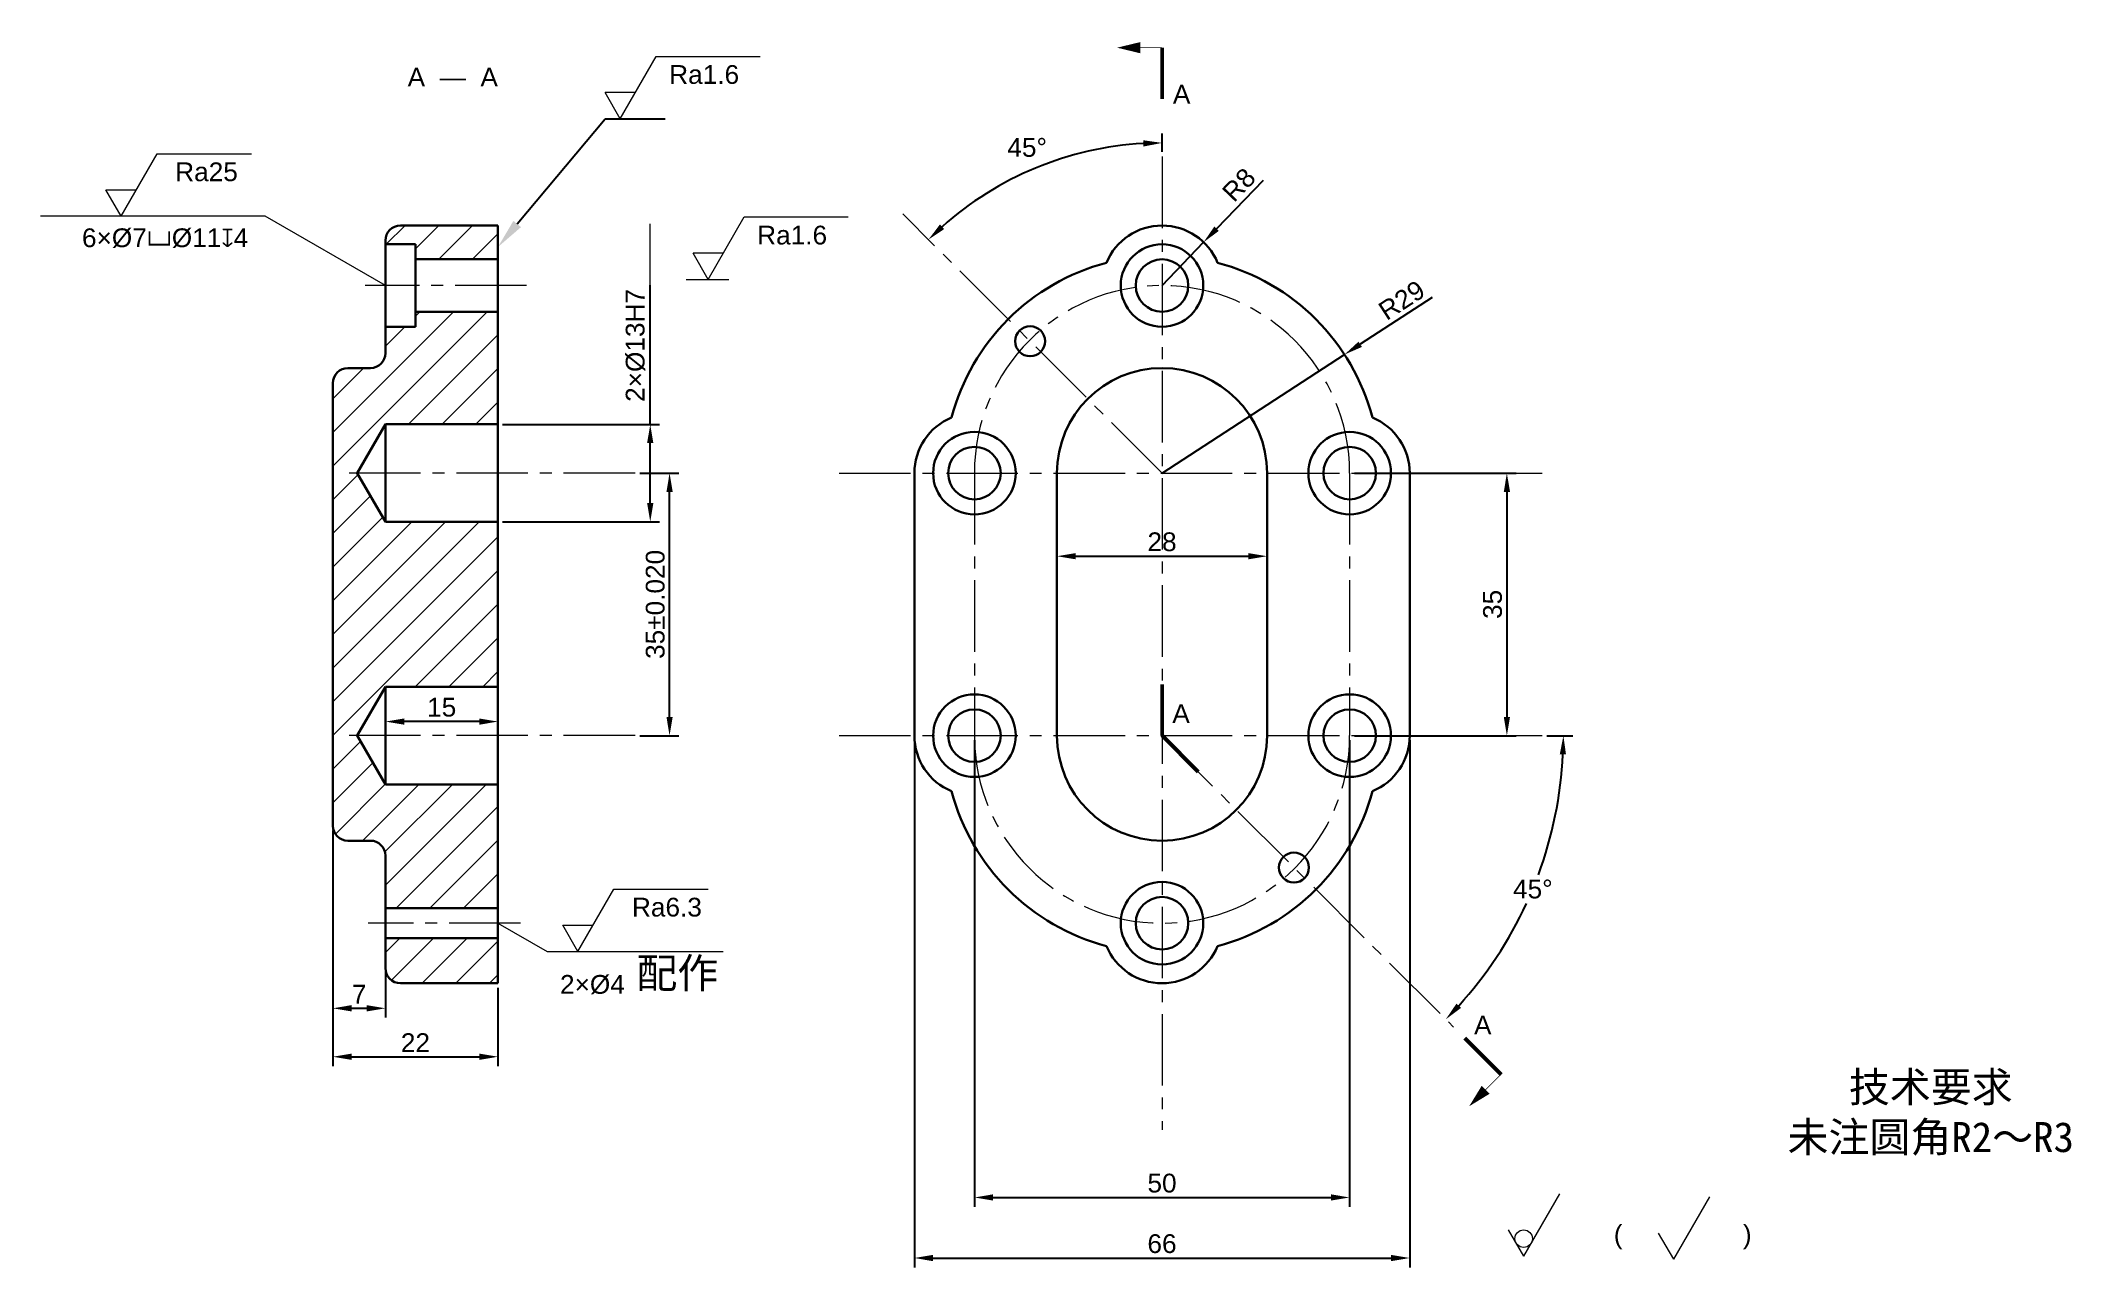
# Model space of a CAD drawing. Header units: millimetres. Extents: x 2786 to 3057, y 1915 to 2079.
import ezdxf
from ezdxf import colors
from ezdxf.entities.mleader import LeaderData, LeaderLine
from ezdxf.math import Vec2, Vec3

# ---------------------------------------------------------------- set-up
doc = ezdxf.new("R2010")
doc.units = ezdxf.units.MM
doc.header["$LTSCALE"] = 0.5
doc.linetypes.add('CENTER2', pattern=[28.575, 19.05, -3.175, 3.175, -3.175])
for name, color, linetype, lineweight in [('中心线', 7, 'CENTER2', 15), ('剖面线', 7, 'Continuous', 15), ('尺寸线', 7, 'Continuous', 15), ('粗粗实线', 7, 'Continuous', 50), ('细实线', 7, 'Continuous', 15), ('轮廓线', 7, 'Continuous', 30)]:
    doc.layers.add(name, color=color, linetype=linetype, lineweight=lineweight)
doc.styles.get("Standard").update_dxf_attribs({"font": 'arial.ttf'})
doc.dimstyles.new('Annotative', dxfattribs={"dimscale": 0, "dimtxt": 2.5, "dimasz": 2.5, "dimexe": 1.25, "dimexo": 0.625, "dimtad": 1, "dimtxsty": 'Standard', "dimcen": 2.5, "dimadec": 0, "dimazin": 0, "dimtfac": 1, "dimtmove": 0, "dimatfit": 3, "dimfxl": 1, "dimarcsym": 0})
doc.dimstyles.new('ISO-25', dxfattribs={"dimtxt": 2.5, "dimasz": 2.5, "dimexe": 1.25, "dimexo": 0.625, "dimtad": 1, "dimtxsty": 'Standard', "dimcen": 2.5, "dimadec": 0, "dimazin": 0, "dimtfac": 1, "dimtmove": 0, "dimatfit": 3, "dimfxl": 1, "dimarcsym": 0})

msp = doc.modelspace()

# ---------------------------------------------------------------- texts
at = {"layer": '尺寸线'}
for s, insert, char_height, attachment_point in [('Ra1.6', (2869.814, 2073.082), 2.5, 7), ('Ra25', (2803.989, 2062.647), 2.5, 1), ('6×%%C7{\\Fgdt|c0;v}%%C11{\\Fgdt|c0;x}4', (2813.723, 2053.852), 2.5, 3), ('Ra1.6', (2881.536, 2051.674), 2.5, 7), ('Ra6.3', (2864.853, 1964.624), 2.5, 1), ('{\\fSimSun|b0|i0|c134|p2;配作}', (2865.445, 1956.588), 4, 1), ('2×%%C4', (2855.262, 1954.326), 2.5, 1)]:
    msp.add_mtext(s, dxfattribs=dict(at, insert=insert, char_height=char_height, attachment_point=attachment_point))
at = {"layer": '尺寸线', "attachment_point": 1}
for s, width, insert, char_height in [('\\pxqc;{\\fSimSun|b0|i0|c134|p2;技术要求}\\P{\\fSimSun|b0|i0|c134|p2;未注圆角R2～R3}', 42.3532, (3016.733, 1941.394), 4), ('\\pxi-3,l4,t4;(^I          )', 28.07988, (2993.176, 1921.015), 2.5)]:
    msp.add_mtext_dynamic_manual_height_columns(s, width=width, gutter_width=12.5, heights=[0], dxfattribs=dict(at, insert=insert, char_height=char_height))
at = {"layer": '粗粗实线', "char_height": 2.5}
for s, width, insert, attachment_point in [('A  —  A', 16.84024, (2846.993, 2075.27), 3), ('A', 3.48404, (2936.932, 2072.99), 1), ('A', 3.48404, (2936.85, 1990.42), 1), ('A', 3.48404, (2977.055, 1948.898), 1)]:
    msp.add_mtext_dynamic_manual_height_columns(s, width=width, gutter_width=12.5, heights=[0], dxfattribs=dict(at, insert=insert, attachment_point=attachment_point))

# ---------------------------------------------------------------- blocks, each defined once
blk = doc.blocks.new('*D1')
at = {"layer": 'Defpoints', "color": 0, "transparency": 16777216}
for p in [(2910.48, 1986.23), (2960.48, 1986.23), (2960.48, 1924.67)]:
    blk.add_point(p, dxfattribs=at)
at = {"layer": '尺寸线', "color": 0, "lineweight": -2, "transparency": 16777216}
for p, q in [((2910.48, 1985.61), (2910.48, 1923.42)), ((2960.48, 1985.61), (2960.48, 1923.42)), ((2912.98, 1924.67), (2957.98, 1924.67))]:
    blk.add_line(p, q, dxfattribs=at)
at = {"layer": '尺寸线', "color": 0, "transparency": 16777216}
for points in [[(2912.98, 1925.09), (2912.98, 1924.26), (2910.48, 1924.67)], [(2957.98, 1925.09), (2957.98, 1924.26), (2960.48, 1924.67)]]:
    blk.add_solid(points, dxfattribs=at)
at = {"layer": '尺寸线', "color": 0, "transparency": 16777216, "insert": (2935.48, 1926.57), "char_height": 2.5, "attachment_point": 5}
blk.add_mtext('50', dxfattribs=at)
blk = doc.blocks.new('*D2')
at = {"layer": 'Defpoints', "color": 0, "transparency": 16777216}
for p in [(2902.48, 1986.23), (2968.48, 1986.23), (2968.48, 1916.6)]:
    blk.add_point(p, dxfattribs=at)
at = {"layer": '尺寸线', "color": 0, "lineweight": -2, "transparency": 16777216}
for p, q in [((2902.48, 1985.61), (2902.48, 1915.35)), ((2968.48, 1985.61), (2968.48, 1915.35)), ((2904.98, 1916.6), (2965.98, 1916.6))]:
    blk.add_line(p, q, dxfattribs=at)
at = {"layer": '尺寸线', "color": 0, "transparency": 16777216}
for points in [[(2904.98, 1917.02), (2904.98, 1916.18), (2902.48, 1916.6)], [(2965.98, 1917.02), (2965.98, 1916.18), (2968.48, 1916.6)]]:
    blk.add_solid(points, dxfattribs=at)
at = {"layer": '尺寸线', "color": 0, "transparency": 16777216, "insert": (2935.48, 1918.5), "char_height": 2.5, "attachment_point": 5}
blk.add_mtext('66', dxfattribs=at)
blk = doc.blocks.new('*D3')
at = {"layer": 'Defpoints', "color": 0, "transparency": 16777216}
for p in [(2892.45, 1986.23), (2935.48, 1986.23), (2986.12, 1986.23), (2981.79, 1959.5), (2974.34, 1947.38)]:
    blk.add_point(p, dxfattribs=at)
at = {"layer": '尺寸线', "color": 0, "lineweight": -2, "transparency": 16777216}
blk.add_line((2986.75, 1986.23), (2990.21, 1986.23), dxfattribs=at)
for start, end in [(339.6826, 357.3211), (317.6789, 335.2824)]:
    blk.add_arc((2935.48, 1986.23), 53.47, start, end, dxfattribs=at)
at = {"layer": '尺寸线', "color": 0, "transparency": 16777216}
for points in [[(2988.48, 1983.74), (2989.31, 1983.72), (2988.96, 1986.23)], [(2975.32, 1949.94), (2974.72, 1950.52), (2973.29, 1948.42)]]:
    blk.add_solid(points, dxfattribs=at)
at = {"layer": '尺寸线', "color": 0, "transparency": 16777216, "insert": (2984.89, 1965.77), "char_height": 2.5, "attachment_point": 5}
blk.add_mtext('45°', dxfattribs=at)
blk = doc.blocks.new('*D4')
at = {"layer": 'Defpoints', "color": 0, "transparency": 16777216}
for p in [(2960.48, 2021.23), (2960.48, 1986.23), (2981.43, 1986.23)]:
    blk.add_point(p, dxfattribs=at)
at = {"layer": '尺寸线', "color": 0, "lineweight": -2, "transparency": 16777216}
for p, q in [((2961.11, 2021.23), (2982.68, 2021.23)), ((2981.43, 2018.73), (2981.43, 1988.73)), ((2961.11, 1986.23), (2982.68, 1986.23))]:
    blk.add_line(p, q, dxfattribs=at)
at = {"layer": '尺寸线', "color": 0, "transparency": 16777216}
for points in [[(2981.02, 2018.73), (2981.85, 2018.73), (2981.43, 2021.23)], [(2981.02, 1988.73), (2981.85, 1988.73), (2981.43, 1986.23)]]:
    blk.add_solid(points, dxfattribs=at)
at = {"layer": '尺寸线', "color": 0, "transparency": 16777216, "insert": (2979.53, 2003.73), "char_height": 2.5, "attachment_point": 5, "rotation": 90}
blk.add_mtext('35', dxfattribs=at)
blk = doc.blocks.new('*D5')
at = {"layer": 'Defpoints', "color": 0, "transparency": 16777216}
for p in [(2949.48, 2010.15), (2921.48, 2003.73), (2949.48, 2003.73)]:
    blk.add_point(p, dxfattribs=at)
at = {"layer": '尺寸线', "color": 0, "lineweight": -2, "transparency": 16777216}
for p, q in [((2921.48, 2004.36), (2921.48, 2011.4)), ((2949.48, 2004.36), (2949.48, 2011.4)), ((2923.98, 2010.15), (2946.98, 2010.15))]:
    blk.add_line(p, q, dxfattribs=at)
at = {"layer": '尺寸线', "color": 0, "transparency": 16777216}
for points in [[(2923.98, 2010.57), (2923.98, 2009.74), (2921.48, 2010.15)], [(2946.98, 2010.57), (2946.98, 2009.74), (2949.48, 2010.15)]]:
    blk.add_solid(points, dxfattribs=at)
at = {"layer": '尺寸线', "color": 0, "transparency": 16777216, "insert": (2935.48, 2012.06), "char_height": 2.5, "attachment_point": 5}
blk.add_mtext('28', dxfattribs=at)
blk = doc.blocks.new('*D6')
at = {"layer": 'Defpoints', "color": 0, "transparency": 16777216}
for p in [(2959.8, 2037.04), (2935.48, 2021.23)]:
    blk.add_point(p, dxfattribs=at)
at = {"layer": '尺寸线', "color": 0, "lineweight": -2, "transparency": 16777216}
for p, q in [((2971.49, 2044.64), (2961.89, 2038.4)), ((2935.48, 2021.23), (2959.8, 2037.04))]:
    blk.add_line(p, q, dxfattribs=at)
at = {"layer": '尺寸线', "color": 0, "transparency": 16777216}
blk.add_solid([(2961.66, 2038.75), (2962.12, 2038.05), (2959.8, 2037.04)], dxfattribs=at)
at = {"layer": '尺寸线', "color": 0, "transparency": 16777216, "insert": (2967.42, 2044.27), "char_height": 2.5, "attachment_point": 5, "rotation": 33.0306}
blk.add_mtext('R29', dxfattribs=at)
blk = doc.blocks.new('*D7')
at = {"layer": 'Defpoints', "color": 0, "transparency": 16777216}
for p in [(2941.02, 2052.01), (2935.48, 2046.23)]:
    blk.add_point(p, dxfattribs=at)
at = {"layer": '尺寸线', "color": 0, "lineweight": -2, "transparency": 16777216}
for p, q in [((2948.94, 2060.25), (2942.75, 2053.81)), ((2935.48, 2046.23), (2941.02, 2052.01))]:
    blk.add_line(p, q, dxfattribs=at)
at = {"layer": '尺寸线', "color": 0, "transparency": 16777216}
blk.add_solid([(2942.45, 2054.1), (2943.05, 2053.52), (2941.02, 2052.01)], dxfattribs=at)
at = {"layer": '尺寸线', "color": 0, "transparency": 16777216, "insert": (2945.73, 2059.66), "char_height": 2.5, "attachment_point": 5, "rotation": 46.1841}
blk.add_mtext('R8', dxfattribs=at)
blk = doc.blocks.new('*D13')
at = {"layer": 'Defpoints', "color": 0, "transparency": 16777216}
for p in [(2924.09, 2063.75), (2935.48, 2063.42), (2900.94, 2055.78), (2935.48, 2021.23), (2935.48, 1933.67)]:
    blk.add_point(p, dxfattribs=at)
at = {"layer": '尺寸线', "color": 0, "lineweight": -2, "transparency": 16777216}
blk.add_line((2935.48, 2064.05), (2935.48, 2066.5), dxfattribs=at)
blk.add_arc((2935.48, 2021.23), 44.02, 93.2545, 131.7455, dxfattribs=at)
at = {"layer": '尺寸线', "color": 0, "transparency": 16777216}
for points in [[(2932.97, 2065.6), (2933, 2064.76), (2935.48, 2065.25)], [(2906.46, 2053.77), (2905.89, 2054.38), (2904.36, 2052.36)]]:
    blk.add_solid(points, dxfattribs=at)
at = {"layer": '尺寸线', "color": 0, "transparency": 16777216, "insert": (2917.51, 2064.63), "char_height": 2.5, "attachment_point": 5}
blk.add_mtext('45°', dxfattribs=at)
blk = doc.blocks.new('*D8')
at = {"layer": 'Defpoints', "color": 0, "transparency": 16777216}
for p in [(2865.27, 2021.23), (2869.86, 2021.23), (2865.27, 1986.23)]:
    blk.add_point(p, dxfattribs=at)
at = {"layer": '尺寸线', "color": 0, "lineweight": -2, "transparency": 16777216}
for p, q in [((2865.89, 2021.23), (2871.11, 2021.23)), ((2869.86, 1988.73), (2869.86, 2018.73)), ((2865.89, 1986.23), (2871.11, 1986.23))]:
    blk.add_line(p, q, dxfattribs=at)
at = {"layer": '尺寸线', "color": 0, "transparency": 16777216}
for points in [[(2869.45, 2018.73), (2870.28, 2018.73), (2869.86, 2021.23)], [(2869.45, 1988.73), (2870.28, 1988.73), (2869.86, 1986.23)]]:
    blk.add_solid(points, dxfattribs=at)
at = {"layer": '尺寸线', "color": 0, "transparency": 16777216, "insert": (2867.96, 2003.73), "char_height": 2.5, "attachment_point": 5, "rotation": 90}
blk.add_mtext('35%%P0.020', dxfattribs=at)
blk = doc.blocks.new('*D9')
at = {"layer": 'Defpoints', "color": 0, "transparency": 16777216}
for p in [(2847, 2027.73), (2867.29, 2027.73), (2847, 2014.73)]:
    blk.add_point(p, dxfattribs=at)
at = {"layer": '尺寸线', "color": 0, "lineweight": -2, "transparency": 16777216}
for p, q in [((2867.29, 2027.73), (2867.29, 2046.27)), ((2847.62, 2027.73), (2868.54, 2027.73)), ((2867.29, 2017.23), (2867.29, 2025.23)), ((2847.62, 2014.73), (2868.54, 2014.73))]:
    blk.add_line(p, q, dxfattribs=at)
at = {"layer": '尺寸线', "color": 0, "transparency": 16777216}
for points in [[(2866.87, 2025.23), (2867.7, 2025.23), (2867.29, 2027.73)], [(2866.87, 2017.23), (2867.7, 2017.23), (2867.29, 2014.73)]]:
    blk.add_solid(points, dxfattribs=at)
at = {"layer": '尺寸线', "color": 0, "transparency": 16777216, "insert": (2865.32, 2038.25), "char_height": 2.5, "attachment_point": 5, "rotation": 90}
blk.add_mtext('2×%%C13H7         ', dxfattribs=at)
blk = doc.blocks.new('*D10')
at = {"layer": 'Defpoints', "color": 0, "transparency": 16777216}
for p in [(2832, 1988.11), (2832, 1986.23), (2847, 1986.23)]:
    blk.add_point(p, dxfattribs=at)
at = {"layer": '尺寸线', "color": 0, "lineweight": -2, "transparency": 16777216}
for p, q in [((2832, 1986.86), (2832, 1989.36)), ((2847, 1986.86), (2847, 1989.36)), ((2844.5, 1988.11), (2834.5, 1988.11))]:
    blk.add_line(p, q, dxfattribs=at)
at = {"layer": '尺寸线', "color": 0, "transparency": 16777216}
for points in [[(2834.5, 1988.52), (2834.5, 1987.69), (2832, 1988.11)], [(2844.5, 1988.52), (2844.5, 1987.69), (2847, 1988.11)]]:
    blk.add_solid(points, dxfattribs=at)
at = {"layer": '尺寸线', "color": 0, "transparency": 16777216, "insert": (2839.5, 1990.01), "char_height": 2.5, "attachment_point": 5}
blk.add_mtext('15', dxfattribs=at)
blk = doc.blocks.new('*D11')
at = {"layer": 'Defpoints', "color": 0, "transparency": 16777216}
for p in [(2825, 1974.23), (2832, 1962.73), (2832, 1949.89)]:
    blk.add_point(p, dxfattribs=at)
at = {"layer": '细实线', "color": 0, "lineweight": -2, "transparency": 16777216}
for p, q in [((2825, 1973.61), (2825, 1948.64)), ((2832, 1962.11), (2832, 1948.64)), ((2827.5, 1949.89), (2829.5, 1949.89))]:
    blk.add_line(p, q, dxfattribs=at)
at = {"layer": '细实线', "color": 0, "transparency": 16777216}
for points in [[(2827.5, 1950.31), (2827.5, 1949.47), (2825, 1949.89)], [(2829.5, 1950.31), (2829.5, 1949.47), (2832, 1949.89)]]:
    blk.add_solid(points, dxfattribs=at)
at = {"layer": '细实线', "color": 0, "transparency": 16777216, "insert": (2828.5, 1951.77), "char_height": 2.5, "attachment_point": 5}
blk.add_mtext('7', dxfattribs=at)
blk = doc.blocks.new('*D12')
at = {"layer": 'Defpoints', "color": 0, "transparency": 16777216}
for p in [(2825, 1961.12), (2847, 1953.23), (2847, 1943.43)]:
    blk.add_point(p, dxfattribs=at)
at = {"layer": '细实线', "color": 0, "lineweight": -2, "transparency": 16777216}
for p, q in [((2825, 1960.5), (2825, 1942.18)), ((2847, 1952.61), (2847, 1942.18)), ((2827.5, 1943.43), (2844.5, 1943.43))]:
    blk.add_line(p, q, dxfattribs=at)
at = {"layer": '细实线', "color": 0, "transparency": 16777216}
for points in [[(2827.5, 1943.85), (2827.5, 1943.01), (2825, 1943.43)], [(2844.5, 1943.85), (2844.5, 1943.01), (2847, 1943.43)]]:
    blk.add_solid(points, dxfattribs=at)
at = {"layer": '细实线', "color": 0, "transparency": 16777216, "insert": (2836, 1945.31), "char_height": 2.5, "attachment_point": 5}
blk.add_mtext('22', dxfattribs=at)

# ---------------------------------------------------------------- dimensions: what is measured, and where the dimension line sits
at = {"layer": '尺寸线'}
for base, line1, line2, dimstyle, override, picture, middle in [((2924.089, 2063.752), ((2935.482, 2063.423), (2935.482, 1933.667)), ((2935.482, 2021.233), (2900.938, 2055.778)), 'Annotative', {"dimtad": 2, "dimtih": 1, "dimtoh": 0}, '*D13', (2917.509, 2064.625)), ((2981.792, 1959.496), ((2935.482, 1986.233), (2974.338, 1947.377)), ((2892.453, 1986.233), (2986.124, 1986.233)), 'ISO-25', {"dimtad": 0, "dimtih": 1}, '*D3', (2984.886, 1965.769))]:
    dim = msp.add_angular_dim_2l(base=base, line1=line1, line2=line2, dimstyle=dimstyle, override=override, dxfattribs=at)
    dim.commit()
    dim.dimension.update_dxf_attribs({"geometry": picture, "text_midpoint": middle})
for center, mpoint, picture, middle in [((2935.482, 2046.233), (2941.021, 2052.006), '*D7', (2947.106, 2058.347)), ((2935.482, 2021.233), (2959.795, 2037.041), '*D6', (2968.457, 2042.672))]:
    dim = msp.add_radius_dim(center=center, mpoint=mpoint, dimstyle='ISO-25', dxfattribs=at)
    dim.commit()
    dim.dimension.update_dxf_attribs({"geometry": picture, "text_midpoint": middle, "dimtype": 164})
for base, p1, p2, text, picture, middle in [((2867.287, 2027.733), (2846.995, 2014.733), (2846.995, 2027.733), '2×%%C<>H7         ', '*D9', (2865.316, 2038.252)), ((2869.862, 2021.233), (2865.268, 1986.233), (2865.268, 2021.233), '<>%%P0.020', '*D8', (2867.96, 2003.733))]:
    dim = msp.add_linear_dim(base=base, p1=p1, p2=p2, angle=90, text=text, dimstyle='ISO-25', dxfattribs=at)
    dim.commit()
    dim.dimension.update_dxf_attribs({"geometry": picture, "text_midpoint": middle})
for base, p1, p2, angle, picture, middle in [((2981.434, 1986.233), (2960.482, 2021.233), (2960.482, 1986.233), 90, '*D4', (2979.531, 2003.733)), ((2831.995, 1988.106), (2846.995, 1986.233), (2831.995, 1986.233), 180, '*D10', (2839.495, 1990.007))]:
    dim = msp.add_linear_dim(base=base, p1=p1, p2=p2, angle=angle, dimstyle='ISO-25', dxfattribs=at)
    dim.commit()
    dim.dimension.update_dxf_attribs({"geometry": picture, "text_midpoint": middle})
for base, p1, p2, picture, middle in [((2949.482, 2010.154), (2921.482, 2003.733), (2949.482, 2003.733), '*D5', (2935.482, 2012.055)), ((2968.482, 1916.599), (2902.482, 1986.233), (2968.482, 1986.233), '*D2', (2935.482, 1918.501)), ((2960.482, 1924.672), (2910.482, 1986.233), (2960.482, 1986.233), '*D1', (2935.482, 1926.574))]:
    dim = msp.add_linear_dim(base=base, p1=p1, p2=p2, dimstyle='ISO-25', dxfattribs=at)
    dim.commit()
    dim.dimension.update_dxf_attribs({"geometry": picture, "text_midpoint": middle})
at = {"layer": '细实线'}
for base, p1, p2, picture, middle in [((2831.995, 1949.891), (2824.995, 1974.233), (2831.995, 1962.733), '*D11', (2828.495, 1951.766)), ((2846.995, 1943.431), (2824.995, 1961.124), (2846.995, 1953.233), '*D12', (2835.995, 1945.311))]:
    dim = msp.add_linear_dim(base=base, p1=p1, p2=p2, dimstyle='ISO-25', dxfattribs=at)
    dim.commit()
    dim.dimension.update_dxf_attribs({"geometry": picture, "text_midpoint": middle})

# ---------------------------------------------------------------- hatches: boundary and pattern name
at = {"layer": '剖面线'}
h = msp.add_hatch(dxfattribs=at)
h.set_pattern_fill('ANSI31', color=256)
h.set_pattern_definition([(45, (12.5718, 0), (-2.245064, 2.245064), [])])
h.paths.add_polyline_path([(2833.995, 2054.233, 0.4142136), (2831.995, 2052.233), (2831.995, 2051.733), (2835.995, 2051.733), (2835.995, 2049.733), (2846.995, 2049.733), (2846.995, 2054.233)])
h.paths.add_polyline_path([(2846.995, 2027.733), (2846.995, 2042.733), (2835.995, 2042.733), (2835.995, 2040.733), (2831.995, 2040.733), (2831.995, 2037.233, -0.4142136), (2829.995, 2035.233), (2826.995, 2035.233, 0.4142136), (2824.995, 2033.233), (2824.995, 1974.233, 0.4142136), (2826.995, 1972.233), (2829.995, 1972.233, -0.4142136), (2831.995, 1970.233), (2831.995, 1963.233), (2846.995, 1963.233), (2846.995, 1979.733), (2831.995, 1979.733), (2828.242, 1986.233), (2831.995, 1992.733), (2846.995, 1992.733), (2846.995, 2014.733), (2831.995, 2014.733), (2828.242, 2021.233), (2831.995, 2027.733)])
h.paths.add_polyline_path([(2831.995, 1959.233), (2831.995, 1955.233, 0.4142136), (2833.995, 1953.233), (2846.995, 1953.233), (2846.995, 1959.233)])

# ---------------------------------------------------------------- linework, layer by layer
at = {"layer": '中心线'}
for p, q in [((2935.482, 2063.423), (2935.482, 1933.667)), ((2935.482, 2021.233), (2900.938, 2055.778)), ((2850.816, 2046.233), (2829.28, 2046.233)), ((2865.268, 2021.233), (2826.642, 2021.233)), ((2892.453, 2021.233), (2986.124, 2021.233)), ((2910.482, 2021.233), (2910.482, 1986.233)), ((2960.482, 2021.233), (2960.482, 1986.233)), ((2865.268, 1986.233), (2826.642, 1986.233)), ((2892.453, 1986.233), (2986.124, 1986.233)), ((2935.482, 1986.233), (2974.338, 1947.377)), ((2850.011, 1961.233), (2829.682, 1961.233))]:
    msp.add_line(p, q, dxfattribs=at)
for centre, start, end in [((2935.482, 2021.233), 0, 180), ((2935.482, 1986.233), 180, 0)]:
    msp.add_arc(centre, 25, start, end, dxfattribs=at)
at = {"layer": '尺寸线'}
for p, q in [((2865.311, 2071.956), (2861.27, 2071.956)), ((2863.29, 2068.456), (2861.27, 2071.956)), ((2796.785, 2055.479), (2801.59, 2063.802)), ((2801.59, 2063.802), (2814.157, 2063.802)), ((2796.785, 2055.479), (2794.764, 2058.979)), ((2794.764, 2058.979), (2798.806, 2058.979)), ((2815.98, 2055.479), (2786.057, 2055.479)), ((2831.995, 2046.233), (2815.98, 2055.479)), ((2867.287, 2046.27), (2867.287, 2054.448)), ((2877.033, 2050.549), (2872.992, 2050.549)), ((2875.013, 2047.049), (2872.992, 2050.549)), ((2857.649, 1957.456), (2862.454, 1965.779)), ((2862.454, 1965.779), (2875.021, 1965.779)), ((2857.649, 1957.456), (2855.628, 1960.956)), ((2855.628, 1960.956), (2859.669, 1960.956)), ((2983.674, 1916.839), (2988.479, 1925.161)), ((3003.666, 1916.432), (3008.471, 1924.754)), ((2983.674, 1916.839), (2981.653, 1920.339)), ((3003.666, 1916.432), (3001.645, 1919.932))]:
    msp.add_line(p, q, dxfattribs=at)
msp.add_circle((2983.674, 1919.172), 1.167, dxfattribs=at)
at = {"layer": '粗粗实线'}
for p, q in [((2935.482, 2071.121), (2935.482, 2077.942)), ((2935.482, 1986.233), (2935.482, 1993.055)), ((2935.482, 1986.233), (2940.306, 1981.41)), ((2975.824, 1945.891), (2980.648, 1941.068))]:
    msp.add_line(p, q, dxfattribs=at)
at = {"layer": '细实线'}
for p, q in [((2863.29, 2068.456), (2868.095, 2076.779)), ((2868.095, 2076.779), (2881.942, 2076.779)), ((2875.013, 2047.049), (2879.818, 2055.371)), ((2879.818, 2055.371), (2893.665, 2055.371)), ((2872.096, 2047.049), (2877.744, 2047.049)), ((2846.995, 1961.233), (2853.537, 1957.456)), ((2853.537, 1957.456), (2877.002, 1957.456))]:
    msp.add_line(p, q, dxfattribs=at)
for points in [[(2932.605, 2077.942, 1.5, 0, 0), (2929.493, 2077.942, 1.887, 1.887, 0)], [(2935.482, 2077.942, 0.1, 0.1, 0), (2932.605, 2077.942, 1.887, 1.887, 0)], [(2980.648, 1941.068, 0.1, 0.1, 0), (2978.613, 1939.033, 1.887, 1.887, 0)], [(2978.613, 1939.033, 1.5, 0, 0), (2976.413, 1936.833, 1.887, 1.887, 0)]]:
    msp.add_lwpolyline(points, format="xyseb", dxfattribs=at)
at = {"layer": '轮廓线'}
for p, q in [((2833.995, 2054.233), (2846.995, 2054.233)), ((2846.995, 2054.233), (2846.995, 1953.233)), ((2831.995, 2037.233), (2831.995, 2052.233)), ((2831.995, 2051.733), (2835.995, 2051.733)), ((2835.995, 2051.733), (2835.995, 2046.233)), ((2846.995, 2049.733), (2835.995, 2049.733)), ((2835.995, 2040.733), (2835.995, 2046.233)), ((2831.995, 2040.733), (2835.995, 2040.733)), ((2846.995, 2042.733), (2835.995, 2042.733)), ((2829.995, 2035.233), (2826.995, 2035.233)), ((2824.995, 1974.233), (2824.995, 2033.233)), ((2831.995, 2027.733), (2828.242, 2021.233)), ((2846.995, 2027.733), (2831.995, 2027.733)), ((2831.995, 2027.733), (2831.995, 2021.233)), ((2831.995, 2014.733), (2828.242, 2021.233)), ((2831.995, 2014.733), (2831.995, 2021.233)), ((2902.482, 2021.233), (2902.482, 2003.733)), ((2921.482, 2021.233), (2921.482, 1986.233)), ((2949.482, 2021.233), (2949.482, 1986.233)), ((2968.482, 2021.233), (2968.482, 2003.733)), ((2846.995, 2014.733), (2831.995, 2014.733)), ((2902.482, 1986.233), (2902.482, 2003.733)), ((2968.482, 1986.233), (2968.482, 2003.733)), ((2831.995, 1992.733), (2828.242, 1986.233)), ((2846.995, 1992.733), (2831.995, 1992.733)), ((2831.995, 1992.733), (2831.995, 1986.233)), ((2831.995, 1979.733), (2828.242, 1986.233)), ((2831.995, 1979.733), (2831.995, 1986.233)), ((2846.995, 1979.733), (2831.995, 1979.733)), ((2829.995, 1972.233), (2826.995, 1972.233)), ((2831.995, 1970.233), (2831.995, 1955.233)), ((2846.995, 1963.233), (2831.995, 1963.233)), ((2846.995, 1959.233), (2831.995, 1959.233)), ((2833.995, 1953.233), (2846.995, 1953.233))]:
    msp.add_line(p, q, dxfattribs=at)
for centre, radius in [((2935.482, 2046.233), 5.5), ((2935.482, 2046.233), 3.5), ((2917.905, 2038.81), 2), ((2910.482, 2021.233), 5.5), ((2910.482, 2021.233), 3.5), ((2960.482, 2021.233), 5.5), ((2960.482, 2021.233), 3.5), ((2910.482, 1986.233), 5.5), ((2960.482, 1986.233), 5.5), ((2910.482, 1986.233), 3.5), ((2960.482, 1986.233), 3.5), ((2953.059, 1968.656), 2), ((2935.482, 1961.233), 5.5), ((2935.482, 1961.233), 3.5)]:
    msp.add_circle(centre, radius, dxfattribs=at)
for centre, radius, start, end in [((2833.995, 2052.233), 2, 90, 180), ((2935.482, 2046.233), 8, 22.33368, 157.66632), ((2935.482, 2021.233), 29, 104.78358, 165.21642), ((2935.482, 2021.233), 29, 14.78358, 75.21642), ((2826.995, 2033.233), 2, 90, 180), ((2829.995, 2037.233), 2, 270, 0), ((2935.482, 2021.233), 14, 0, 180), ((2910.482, 2021.233), 8, 112.33368, 180), ((2960.482, 2021.233), 8, 0, 67.66632), ((2910.482, 1986.233), 8, 180, 247.66632), ((2935.482, 1986.233), 14, 180, 0), ((2960.482, 1986.233), 8, 292.33368, 0), ((2935.482, 1986.233), 29, 194.78358, 255.21642), ((2935.482, 1986.233), 29, 284.78358, 345.21642), ((2826.995, 1974.233), 2, 180, 270), ((2829.995, 1970.233), 2, 0, 90), ((2935.482, 1961.233), 8, 202.33368, 337.66632), ((2833.995, 1955.233), 2, 180, 270)]:
    msp.add_arc(centre, radius, start, end, dxfattribs=at)

msp.set_redraw_order([(e.dxf.handle, doc.entitydb.next_handle()) for e in msp.query("TEXT MTEXT ATTDEF DIMENSION ARC_DIMENSION")])  # texts and dimensions are drawn at this point

# ---------------------------------------------------------------- leaders
at = {"layer": '细实线'}
ml = msp.add_multileader_mtext('Standard', dxfattribs=at)
ml.set_content('', color=256)
ml.set_leader_properties()
ml.build(insert=Vec2(0, 0))
ctx = ml.context
ctx.base_point, ctx.plane_origin = Vec3(2869.27, 2068.456), Vec3(2846.995, 2054.233)
notes = []
notes.append((ctx, [(0, (1, 1, 0), (2861.27, 2068.456), (1, 0), 8, [(0, [(2846.995, 2051.369)], 0, [])])]))
ctx.mtext.insert, ctx.mtext.flow_direction = Vec3(2871.27, 2070.456), 5
for ctx, leaders in notes:
    for number, flags, end, landing, length, lines in leaders:
        leader = LeaderData()
        leader.index, (leader.has_last_leader_line, leader.has_dogleg_vector, leader.attachment_direction) = number, flags
        leader.last_leader_point, leader.dogleg_vector, leader.dogleg_length = Vec3(end), Vec3(landing), length
        for number, points, colour, breaks in lines:
            line = LeaderLine()
            line.index, line.vertices, line.color, line.breaks = number, Vec3.list(points), colors.encode_raw_color(colour), breaks
            leader.lines.append(line)
        ctx.leaders.append(leader)

doc.saveas('drawing.dxf')
